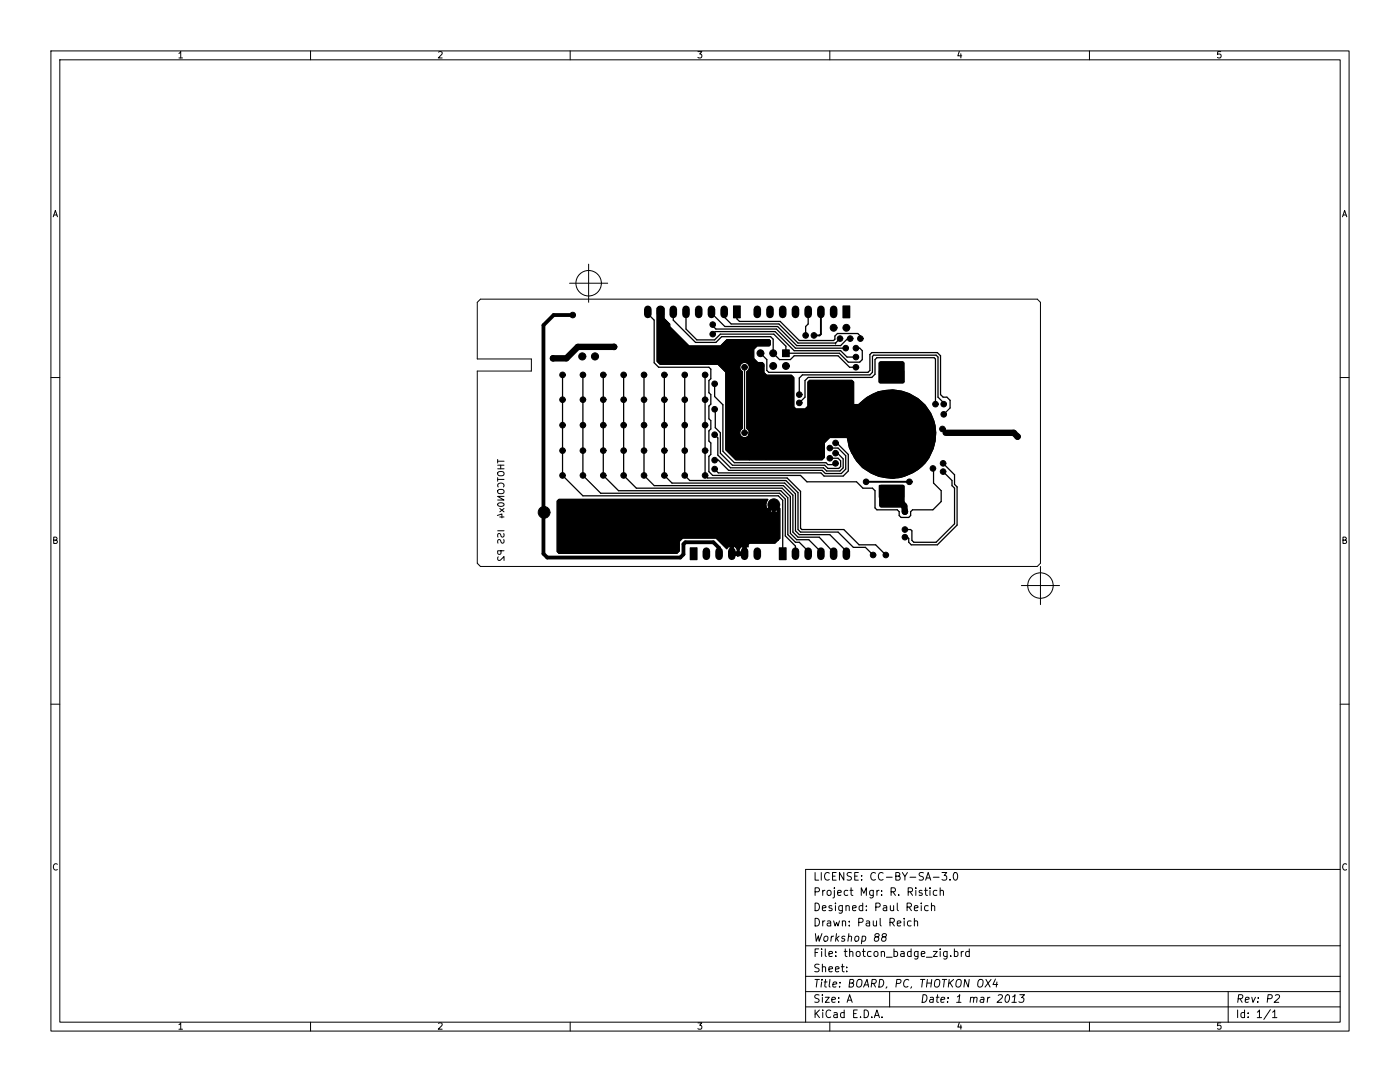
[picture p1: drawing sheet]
<svg xmlns="http://www.w3.org/2000/svg" width="279mm" height="216mm" viewBox="0 0 279 216" stroke-linecap="round" stroke-linejoin="round" font-family="sans-serif">
<g fill="none" stroke="#000" stroke-width=".2">
<path d="M10.2 10.2h259v195.5h-259zM11.9 11.9h255.6v192.1h-255.6zM35.7 10.7l.4-.4v1.3M35.7 11.6h.7M62 10.2v1.7M87.5 10.4l.5-.1 .2 .4-.7 .9h.7M113.8 10.2v1.7M139.3 10.3h.8l-.5 .5 .4 .1v.5l-.2 .2-.5-.2M165.6 10.2v1.7M191.5 10.2l-.3 .9h.7M191.8 10.7v.9M217.4 10.2v1.7"/>
<path d="M243.6 10.3h-.6v.6l.2-.1h.4l.1 .2-.1 .4-.1 .2-.5-.2M10.6 43.3l.4-1.3 .5 1.3M10.7 42.9h.7M113.7 56.5h7.6M117.5 52.7v7.6M267.9 43.3l.5-1.3 .4 1.3M268 42.9h.7M10.2 75.3h1.7M95.3 60.3l.6-.6h111.1l.6 .6v52.1l-.6 .6h-111.1l-.6-.6v-38.4h10.7v-2.4h-10.7zM131.5 61.2h.7l.3 .3v2l1.2 1.2v.5l3.8 3.8h6.3l1.3-1.2h8.4l.2 .2v.8l-.2 .2h-2.4l-.7 .7v1.8l.8 .8h.9l.4 .4v1.6l.5 .6h5l.4 .4v5.9l.5 .4h1.8l.5-.5v-4.9l.4-.3h8.4l.4 .3v4.5h.9a8.8 8.8 0 0 1 13.3 .1 8.8 8.8 0 0 1-1.8 13.2 8.8 8.8 0 0 1-12.8-3.6l-.5-1.1-.4-2h-3.5l-1.1 1.1v2.9l-.4 .5h-14.6v-5.6l-.5-.7v-11.4a.96 .96 0 0 0 .3-1.4 .96 .96 0 0 0-1.5 0 .96 .96 0 0 0 .3 1.4v11.4a.97 .97 0 0 0-.4 1.2 .97 .97 0 0 0 1.2 .6 .97 .97 0 0 0 .6-1.1v5.6h-2.7l-2-2v-15.5l-1.5-1.6h-11.6l-.6-.6v-10.6zM146.4 61h1.4v2.4h-1.4zM156.2 69.8h1.3v1.4h-1.3z"/>
<path d="M168.2 61h1.4v2.4h-1.4zM175.5 74h4.9v2.4h-4.9zM175.7 72.2h4.5l.2 .2v3.8l-.2 .2h-4.5l-.2-.2v-3.8zM267.5 75.3h1.7M99.3 91.7v.7M99.3 95.3v.7M99.3 92h1.3M99.3 92.8h1.3M99.3 93.5h1.3M99.3 95.7h1.3M99.4 97.2a.6 .6 0 0 1 .5-.9 .6 .6 0 0 1 .7 .6l-.1 .3M99.5 94.1h.7a.42 .42 0 0 1 .4 .4 .42 .42 0 0 1-.4 .4h-.5a.43 .43 0 0 1-.4-.3 .43 .43 0 0 1 .2-.5z"/>
<path d="M99.5 97.7h.7a.42 .42 0 0 1 .4 .4 .42 .42 0 0 1-.4 .4h-.5a.43 .43 0 0 1-.4-.3 .43 .43 0 0 1 .2-.5zM99.9 92.8v.7M100.6 99h-1.3l1.3 .8h-1.3M111.2 100l.3-.4h41.8l-.3 .3h.1a1.23 1.23 0 0 0 .1 1.6l1.2-1.2 1.2 1.2v5.9l-.3 .4v-5.8l-.9-.8-.8 .8a1.22 1.22 0 0 0 1.7 0v5.8l-.6 .6h-5.1l-.3 .3v.4l-.4-.1v1.8h-.6v-1.8a.79 .79 0 0 0-.7 1.2h.7v.6l-1.1 .1v-.9a.82 .82 0 0 0-.8-1v1.2h.7l.1-.2v.9l-.1-.1h-1.4v-1.8l-.5 .2-.2 .3-2.1-2.1h-6.7l-.6 .7v1.9l-.5 .4h-23.6l-.3-.3zM175.5 96.9h4.9v2.3h-4.9zM175.6 97.1l.2-.3h4.4l.2 .3v3.8l-.2 .3h-4.4l-.2-.3zM177.4 87.9h1v1h-1zM177.4 84.3h1v1h-1zM177.4 85.5h1v2.2h-1zM178.6 87.9h2.2v1h-2.2zM178.6 84.3h2.2v1h-2.2zM181 84.3h1v1h-1z"/>
<path d="M181 87.9h1v1h-1zM181 85.5h1v2.2h-1zM10.7 107.8l.6-.1v-.4l-.6-.1v1.2h.5l.2-.4-.3-.2M99.3 102.9l.9-.3v.7M99.3 105.9h1.3M99.4 111.1l-.1 .5 .4 .2 .9-.8v.8M99.4 100.4a.61 .61 0 0 1 .7-.2 .61 .61 0 0 1 .4 .7 .75 .75 0 0 1-1.2-.3zM99.7 101.5l.9 .6M99.7 103.2h.9M100 109.9l-.1 .6-.5 .1-.1-.7h1.3M100.5 106.4l.1 .5-.1 .2h-.4l-.2-.5-.3-.2-.3 .3 .1 .5M100.5 107.7l.1 .4-.3 .3-.3-.1-.2-.6h-.4l-.1 .2 .1 .5"/>
<path d="M100.6 101.5l-.9 .6M137.7 109.3h1.4v2.4h-1.4zM155.5 109.3h1.4v2.4h-1.4zM203.8 116.8h7.7M207.6 113v7.7M268 107.8l.6-.1v-.4l-.6-.1v1.2h.5l.2-.4-.3-.2M10.2 140.5h1.7M267.5 140.5h1.7M11.4 172.5a.6 .6 0 0 0-.8 .4 .6 .6 0 0 0 .6 .7l.2-.1M162.7 177.9h.7l.1-.2v-.4l-.3-.2h-.5v1.6M162.7 174.1v1.5h.7M163.9 174.1v1.5"/>
<path d="M164.2 177.7v1M164.6 177.7h-.3l-.1 .2M165.1 177.8l.3-.1 .4 .1 .1 .6-.2 .2-.3 .1-.3-.2zM165.5 174.2a.61 .61 0 0 0-.8 0 .61 .61 0 0 0-.1 .8 .57 .57 0 0 0 .3 .6 .57 .57 0 0 0 .6-.1M166.2 174.8h.5M166.5 177.7v1.3l-.3 .2M166.5 177.1v.2M166.9 174.1h-.7v1.5h.7M167.2 178.2l.7-.2-.1-.3h-.4l-.2 .2v.7h.6M168.4 174.1v1.5l-.9-1.5v1.5M169.2 177.7h-.4l-.3 .2 .1 .7h.6M169.6 177.7h.6"/>
<path d="M169.9 177.1v1.4l.3 .2M169.9 174.2l-.6-.1-.2 .3 .1 .4 .7 .2v.5l-.3 .1h-.5M170.6 174.8h.5M171.3 174.1h-.7v1.5h.7M171.9 178.7v-1.6l.5 1.1 .5-1.1v1.6M172 175.5v.1M172 174.7v.1M174.3 177.7v1.2l-.3 .3-.4-.1M174.3 177.7h-.5l-.2 .2 .1 .7h.6M174.7 174.2a.61 .61 0 0 0-.7 0 .61 .61 0 0 0-.2 .8 .57 .57 0 0 0 .3 .6 .57 .57 0 0 0 .6-.1M175 177.7v1M175.4 177.7h-.2l-.2 .2"/>
<path d="M175.9 178.5v.2M175.9 177.7v.2M176.2 174.2a.61 .61 0 0 0-.7 0 .61 .61 0 0 0-.2 .8 .57 .57 0 0 0 .3 .6 .57 .57 0 0 0 .6-.1M176.9 175h1.2M177.8 177.9h.8l.1-.2-.1-.4-.2-.2h-.6v1.6M178.2 177.9l.5 .8M178.8 174.8h.6l.2-.3-.2-.3-.6-.1v1.5h.6l.3-.3a.4 .4 0 0 0-.4-.5M179.4 178.5v.2M180.1 174.1l.5 .8 .5-.8M180.6 174.9v.7M181.2 177.9h.8l.1-.2-.1-.4-.2-.2h-.6v1.6M181.6 177.9l.5 .8"/>
<path d="M181.6 175h1.2M182.8 177.1v.2M182.8 177.7v1M184 177.7h-.4l-.2 .2 .1 .2 .5 .1v.4h-.6M184.3 174.2l-.6-.1-.3 .3 .2 .4 .6 .2v.5l-.2 .1h-.6M184.5 177.7h.6M184.7 177.1v1.4l.4 .2M184.7 175.6l.5-1.5 .5 1.5M184.9 175.2h.7M185.6 177.1v.2M185.6 177.7v1M186.3 175h1.1"/>
<path d="M187 177.7h-.5l-.2 .2 .1 .7h.6M187.6 177.8l.3-.1h.3l.1 1M187.6 177.1v1.6M188 174.1h.9l-.5 .6 .5 .1v.7l-.3 .1-.6-.1M189.6 175.5v.1M190.4 174.2l.2-.1a.81 .81 0 0 1 .5 .8 .81 .81 0 0 1-.5 .7l-.2-.1-.2-.5zM267.5 173.5h-106.7v30.5M268.7 172.5a.6 .6 0 0 0-.8 .4 .6 .6 0 0 0 .6 .7l.2-.1M160.8 188.7h106.7M160.8 194.8h106.7M160.8 197.9h106.7M162.7 195.4h.8"/>
<path d="M162.7 183.2a.77 .77 0 0 1 .8 .8 .77 .77 0 0 1-.8 .8zM162.7 180.2a.77 .77 0 0 1 .8 .8 .77 .77 0 0 1-.8 .7zM162.7 190.1h.5M162.7 186.3l.2 1.5 .4-1.1 .2 1.1 .5-1.5M163.1 195.4l-.2 1.6M163.4 189.3h-.7v1.6M163.5 198.6l-.6-.1-.3 .3 .1 .3 .7 .3v.5l-.2 .1-.6-.1M163.5 192.5l-.6-.1-.3 .3 .1 .3 .7 .3v.5l-.2 .1-.6-.1M164 189.3v.2M164 195.9l-.2 1.1M164 189.8v1.1M164 195.4v.2"/>
<path d="M164.1 198.5v.1M164.1 193l.2-.1 .4 .1 .1 .9M164.1 181.2l.7-.1v-.3l-.5-.1-.2 .2 .1 .7h.6M164.1 192.4v1.5M164.1 199v1M164.2 183.8v1M164.5 195.9h.6M164.5 186.9l.3-.1 .4 .1v.6l-.2 .2-.4 .1-.2-.1zM164.6 183.8h-.3l-.1 .2M164.7 199h.8l-.8 1h.8M164.7 189.3v1.3l.2 .3M164.8 195.4l-.2 1.3 .3 .3"/>
<path d="M165.1 183.8h.6l.1 1M165.4 190.4l.8-.2-.1-.3-.5-.1-.2 .3 .1 .7h.6M165.4 193.4l.8-.1-.1-.3-.5-.1-.2 .2 .1 .7h.6M165.6 195.4l-.1 1.3 .2 .3M165.8 184.1l-.5 .1-.2 .2 .2 .4 .5-.1M165.9 186.8l-.1 1M166 199.5l.7-.1v-.3l-.5-.1-.2 .2 .1 .7h.6M166 180.8l-.4-.1-.2 .2 .1 .2 .5 .2v.3h-.6M166.2 196.5l.8-.2-.1-.3h-.5l-.2 .7 .2 .3 .4-.1M166.4 186.8l-.5 .3M166.4 183.8l.3 1 .3-.8 .2 .8 .3-1M166.7 193.4l.8-.1-.1-.3-.4-.1-.3 .2 .1 .7h.6"/>
<path d="M166.7 180.2v.1M166.7 180.7v1M166.8 190.7v.2M166.8 189.9v.2M166.9 186.3l-.1 1.5M167 187.2l.3 .6M167.4 199.9v.1M167.4 199.1v.1M167.5 186.8l-.7 .6M167.6 196.8l-.1 .2M167.7 196l-.1 .2M167.9 192.9h.6"/>
<path d="M168.1 192.4v1.3l.4 .2M168.1 183.9l.2-.1h.4l.1 1M168.1 180.7v1.2l-.3 .3h-.3M168.1 180.8l-.4-.1-.3 .3 .1 .6h.6M168.1 183.8v1M168.5 189.8h.6M168.6 186.9a.37 .37 0 0 0-.6 .2l.6 .4-.3 .3-.4-.1M168.7 189.3v1.3l.4 .3M168.8 180.8l.3-.1 .3 .1 .1 .9M168.8 180.7v1M169 193.8v.1M169 193v.1"/>
<path d="M169.2 199.6h.7M169.3 186.9l.3-.1 .3 .1v.9M169.4 186.3l-.2 1.5M169.5 184.6v.2M169.5 183.8v.2M169.5 196.2l.7-.1 .2-.2-.1-.3-.2-.2h-.5l-.2 1.6h.6l.3-.2 .1-.3-.4-.3M169.6 190l.2-.2 .3 .1 .1 1M169.6 189.3v1.6M170.1 181.2l.8-.1-.1-.3-.4-.1-.3 .2 .1 .7h.6M170.7 186.9l.2-.1 .5 .1v.6l-.2 .2-.4 .1-.2-.1zM170.9 190l.3-.2 .4 .2 .1 .6-.2 .2-.3 .1-.3-.2zM171.1 195.7a.53 .53 0 0 1 .9 0 1.12 1.12 0 0 1-.5 1.3l-.4-.1a1.14 1.14 0 0 1 0-1.2z"/>
<path d="M171.4 184h.7l.1-.2v-.4l-.2-.2h-.6v1.6M172.1 186.9l.4-.1 .3 .3-.2 .6h-.6M172.1 189.8h.6M172.1 186.8l-.2 1.5M172.2 180.8l-.5-.1-.2 .3 .1 .6h.6M172.2 180.2v1.5M172.3 189.3v1.3l.4 .3M172.3 197l.7-1.6 .4 1.6M172.5 196.5h.8M172.9 183.8h.6l.1 1M172.9 181.6v.1M172.9 180.8v.1"/>
<path d="M173.6 184.1l-.6 .1-.2 .2 .2 .4 .6-.1M173.8 189.9l-.4-.1-.3 .3 .2 .7h.5M174 196.2h.7l.2-.3-.1-.3-.2-.2h-.5l-.2 1.6M174.3 183.8l.1 .9 .3 .1 .2-.2M174.3 196.2l.4 .8M174.5 190l.2-.2 .5 .2v.6l-.1 .2-.4 .1-.2-.2zM174.8 181l.7-.1 .2-.2-.1-.4-.2-.1h-.6v1.5M174.8 186.9l-.2-.2 .1-.3 .2-.1 .5 .1 .1 .2-.1 .2-.7 .2-.2 .2 .1 .5a.5 .5 0 0 0 .7 0 .5 .5 0 0 0 0-.7l-.2-.1M174.9 183.8v1M175.6 195.4a.76 .76 0 0 1 .8 .6 .76 .76 0 0 1-.4 .9l-.6 .1zM175.7 183.2v1.3l.2 .3M175.9 190l.2-.2 .4 .1v1"/>
<path d="M175.9 189.8v1.1M176.3 186.9l-.3-.2 .1-.3 .3-.1 .4 .1 .1 .2-.1 .2-.7 .2-.1 .2v.5a.5 .5 0 0 0 .7 0 .5 .5 0 0 0 0-.7l-.1-.1M176.3 180.8h.6l.1 .9M176.9 191h1.2M177 181.1h-.5l-.3 .3 .3 .3 .5-.1M177 196.9l-.2 .3M177.5 197.9v3M177.6 184h.7l.2-.2-.1-.4-.2-.2h-.6v1.6M177.7 180.7l.1 .9 .3 .1 .2-.1M178 184l.5 .8M178.3 180.7v1M178.4 189.9l.5-.1 .2 .3-.1 .7h-.6"/>
<path d="M178.4 189.3v1.6M178.9 196.2h.7l.2-.3v-.3l-.2-.2h-.6l-.2 1.6M179.1 184.3l.7-.2-.1-.3h-.4l-.2 .2v.7h.6M179.1 180.2v1.3l.2 .2M179.8 189.9h.6v1M180.4 190.2l-.5 .1a.3 .3 0 0 0-.2 .3 .3 .3 0 0 0 .2 .3l.5-.1M180.4 183.2v.2M180.4 183.8v1M181 181l.8-.1 .1-.2-.1-.4-.2-.1h-.6v1.5M181.4 195.6a.73 .73 0 0 0-1 .4 .73 .73 0 0 0 .5 1l.3-.2M181.4 181l.5 .7M181.8 189.9l-.4-.1-.3 .3 .1 .7h.6"/>
<path d="M181.8 183.8h-.4l-.3 .2 .1 .7h.6M181.8 189.3v1.6M181.9 196.9l-.2 .3M182.5 183.9l.2-.1h.4v1M182.5 181.2l.7-.1-.1-.3-.4-.1-.2 .2 .1 .7h.5M182.5 183.2v1.6M183.2 189.8v1.3l-.3 .3-.3-.1M183.2 189.9l-.4-.1-.3 .3 .1 .7h.6M183.7 195.4h.9M183.9 190.4l.7-.2-.1-.3-.4-.1-.2 .3v.7h.6M183.9 180.2v.1M183.9 180.7v1"/>
<path d="M184.1 195.4l-.1 1.6M184.2 198.5a.76 .76 0 0 1 .8 .5 .76 .76 0 0 1-.4 .9l-.6 .1zM184.9 191h1.1M185 196.2h.9M185.1 195.4l-.2 1.6M185.2 180.8l-.4-.1-.3 .3 .2 .6h.5M185.7 199.1h.5v.9M185.9 180.8l.2-.1 .4 .1v.9M185.9 180.2v1.5M186 195.4l-.2 1.6M186.3 189.8h.8l-.8 1.1h.8M186.3 199.4l-.7 .1-.1 .3 .2 .2 .5-.1"/>
<path d="M186.7 195.7a.53 .53 0 0 1 .8 0 1.12 1.12 0 0 1-.4 1.3l-.5-.1a1.14 1.14 0 0 1 .1-1.2zM186.8 199h.6M187.1 198.5l-.1 1.3 .3 .2M187.6 189.3v.2M187.6 189.8v1.1M187.8 199.5l.7-.1v-.3l-.4-.1-.3 .2v.7h.6M188.1 195.4h.8M188.5 195.4l-.2 1.6M189 189.8v1.3l-.3 .3-.3-.1M189 189.9l-.4-.1-.3 .3 .1 .7h.6M189.1 199.9v.1M189.2 199.1v.1"/>
<path d="M189.4 195.4l-.2 1.6M189.6 196.1l.5 .9M189.7 190.7v.2M190.3 195.4l-1 .9M190.5 189.9l.4-.1 .3 .3-.2 .7h-.5M190.5 189.3v1.6M190.9 195.7a.53 .53 0 0 1 .9 0 1.12 1.12 0 0 1-.4 1.3l-.5-.1a1.14 1.14 0 0 1 0-1.2zM191.1 198.9l.4-.4-.1 1.5M191.8 189.8v1.1M192.3 189.8l-.3 .1-.2 .2M193.4 195.4l-.2 1.6-.6-1.6-.2 1.6M193.4 189.9l-.4-.1-.3 .3 .2 .7h.5"/>
<path d="M193.4 189.3v1.6M193.7 199.1l.2-.1 .4 .1v.9M193.7 199l-.1 1M194.4 199.2a.38 .38 0 0 1 .6-.1l-.1 .9M195.3 195.7a.53 .53 0 0 1 .9 0 1.12 1.12 0 0 1-.5 1.3l-.4-.1a1.14 1.14 0 0 1 0-1.2zM195.8 199.1h.5v.9M196.4 199.4h-.5l-.3 .2 .2 .4 .5-.1M196.8 195.4l.8 1.6M197.1 199l-.1 1M197.6 199l-.5 .3M197.8 195.4l-1.2 1.6M198.7 195.4l-.5 1.1h.9"/>
<path d="M199 195.9l-.2 1.1M199.2 198.6l.6-.1 .2 .1 .1 .3-1.1 1.1h.9M200.8 198.6l.4-.1a.9 .9 0 0 1-.3 1.5l-.2-.1-.1-.5zM202.1 198.9l.5-.4-.2 1.5M203.5 198.5h1l-.6 .6 .4 .1-.1 .7-.2 .1-.7-.1M245.1 197.9v6.1M247.1 199.3l.7-.1 .2-.2v-.4l-.2-.1h-.6l-.2 1.5M247.5 199.3l.4 .7M248.5 199.5l.8-.1-.1-.3h-.5l-.2 .7 .2 .2 .4-.1M249.8 199l.3 1 .5-1M251 199.9v.1M251.1 199.1v.1"/>
<path d="M253 199.3l.7-.1 .2-.2v-.4l-.2-.1h-.6l-.2 1.5M254.5 198.6l.6-.1 .2 .1 .1 .3-1.1 1.1h.9M35.7 204.5l.4-.4v1.3M35.7 205.4h.7M62 204v1.7M87.5 204.2l.5-.1 .2 .4-.7 .9h.7M113.8 204v1.7M139.3 204.1h.8l-.5 .5 .4 .1v.5l-.2 .2-.5-.2M160.8 200.9h106.7M162.7 201.5v1.6M162.9 202.2l.6 .9M163.5 201.5l-.8 .9"/>
<path d="M164.2 201.5v.2M164.2 202v1.1M165.6 204v1.7M165.8 201.7a.61 .61 0 0 0-.8 0 .61 .61 0 0 0-.2 .7 .57 .57 0 0 0 .3 .6 .57 .57 0 0 0 .7-.1M166.4 202.1h.6l.1 1M167.1 202.4l-.5 .1-.2 .2 .2 .4 .5-.1M168.5 202.1l-.5-.1-.3 .3 .2 .7h.6M168.5 201.5v1.6M169.1 200l.5-1.5 .5 1.5M170.4 202.3h.5M171.1 201.5h-.7v1.6h.7M171.7 202.9v.2"/>
<path d="M172.5 201.5a.77 .77 0 0 1 .8 .8 .77 .77 0 0 1-.8 .8zM174 202.9v.2M174.5 203.1l.5-1.6 .5 1.6M174.6 202.6h.8M176 202.9v.2M190.9 200h.9M191.5 204l-.3 .9h.7M191.8 204.5v.9M201.9 200h.9M217.4 204v1.7M243.6 204.1h-.6v.6l.2-.1h.4l.1 .2-.1 .4-.1 .2-.5-.2M247 201.5v1.6"/>
<path d="M248.4 202.1l-.5-.1-.2 .3 .1 .7h.6M248.4 201.5v1.6M249.1 202.9v.2M249.1 202.1v.2M250.9 202l.5-.5v1.6M250.9 203.1h.9M253.5 201.5l-1.3 1.9M254 202l.4-.5v1.6M254 203.1h.8"/>
<circle cx="117.5" cy="56.5" r="2.54"/>
<circle cx="110.4" cy="71.5" r=".56"/>
<circle cx="112.3" cy="79.8" r=".56"/>
<circle cx="112.3" cy="74.8" r=".56"/>
<circle cx="114.3" cy="62.9" r=".56"/>
<circle cx="116.2" cy="71.1" r=".71"/>
<circle cx="116.3" cy="79.8" r=".56"/>
<circle cx="116.3" cy="74.8" r=".56"/>
<circle cx="118.7" cy="71.1" r=".71"/>
<circle cx="120.4" cy="79.8" r=".56"/>
<circle cx="120.4" cy="74.8" r=".56"/>
<circle cx="122.6" cy="69.2" r=".56"/>
<circle cx="124.5" cy="79.8" r=".56"/>
<circle cx="124.5" cy="74.8" r=".56"/>
<circle cx="128.5" cy="79.8" r=".56"/>
<circle cx="128.5" cy="74.8" r=".56"/>
<circle cx="132.6" cy="68.6" r=".56"/>
<circle cx="132.6" cy="79.8" r=".56"/>
<circle cx="132.6" cy="74.8" r=".56"/>
<circle cx="136.7" cy="79.8" r=".56"/>
<circle cx="136.7" cy="74.8" r=".56"/>
<circle cx="140.7" cy="79.8" r=".56"/>
<circle cx="140.7" cy="74.8" r=".56"/>
<circle cx="142.2" cy="66.7" r=".56"/>
<circle cx="142.2" cy="64.8" r=".56"/>
<circle cx="142.6" cy="76.6" r=".56"/>
<circle cx="148.6" cy="73.3" r=".56"/>
<circle cx="151.8" cy="70.5" r=".69"/>
<circle cx="151.8" cy="73" r=".69"/>
<circle cx="154.3" cy="70.5" r=".69"/>
<circle cx="154.3" cy="73" r=".69"/>
<circle cx="156.8" cy="73" r=".69"/>
<circle cx="159.5" cy="78.7" r=".56"/>
<circle cx="160.8" cy="66.9" r=".56"/>
<circle cx="162.4" cy="66.9" r=".56"/>
<circle cx="166.4" cy="65.4" r=".69"/>
<circle cx="167.6" cy="67.6" r=".56"/>
<circle cx="168.8" cy="69.5" r=".56"/>
<circle cx="168.9" cy="65.4" r=".69"/>
<circle cx="169.7" cy="67.6" r=".56"/>
<circle cx="170.8" cy="69.5" r=".56"/>
<circle cx="170.8" cy="73.3" r=".56"/>
<circle cx="170.8" cy="71.2" r=".56"/>
<circle cx="171.7" cy="67.6" r=".56"/>
<circle cx="177.9" cy="79.8" r=".56"/>
<circle cx="180.8" cy="79.8" r=".56"/>
<circle cx="112.3" cy="89.9" r=".56"/>
<circle cx="112.3" cy="94.9" r=".56"/>
<circle cx="112.3" cy="84.8" r=".56"/>
<circle cx="116.3" cy="89.9" r=".56"/>
<circle cx="116.3" cy="94.9" r=".56"/>
<circle cx="116.3" cy="84.8" r=".56"/>
<circle cx="120.4" cy="89.9" r=".56"/>
<circle cx="120.4" cy="94.9" r=".56"/>
<circle cx="120.4" cy="84.8" r=".56"/>
<circle cx="124.5" cy="84.8" r=".56"/>
<circle cx="124.5" cy="89.9" r=".56"/>
<circle cx="124.5" cy="94.9" r=".56"/>
<circle cx="128.5" cy="94.9" r=".56"/>
<circle cx="128.5" cy="89.9" r=".56"/>
<circle cx="128.5" cy="84.8" r=".56"/>
<circle cx="132.6" cy="89.9" r=".56"/>
<circle cx="132.6" cy="84.8" r=".56"/>
<circle cx="132.6" cy="94.9" r=".56"/>
<circle cx="136.7" cy="89.9" r=".56"/>
<circle cx="136.7" cy="84.8" r=".56"/>
<circle cx="136.7" cy="94.9" r=".56"/>
<circle cx="140.7" cy="94.9" r=".56"/>
<circle cx="140.7" cy="89.9" r=".56"/>
<circle cx="140.7" cy="84.8" r=".56"/>
<circle cx="142.6" cy="91.8" r=".56"/>
<circle cx="142.6" cy="93.6" r=".56"/>
<circle cx="142.6" cy="86.7" r=".56"/>
<circle cx="142.6" cy="81.7" r=".56"/>
<circle cx="148.6" cy="86.4" r=".56"/>
<circle cx="152.9" cy="91.1" r=".56"/>
<circle cx="159.5" cy="80.4" r=".56"/>
<circle cx="165.6" cy="91.4" r=".56"/>
<circle cx="165.6" cy="89.4" r=".56"/>
<circle cx="166.8" cy="90.4" r=".56"/>
<circle cx="166.8" cy="92.5" r=".56"/>
<circle cx="166.8" cy="88.4" r=".56"/>
<circle cx="171.3" cy="88.4" r=".56"/>
<circle cx="171.3" cy="83.3" r=".56"/>
<circle cx="172.8" cy="96.1" r=".56"/>
<circle cx="177.9" cy="86.6" r=".69"/>
<circle cx="178.3" cy="94.9" r=".56"/>
<circle cx="181.5" cy="96.1" r=".56"/>
<circle cx="186.2" cy="93.5" r=".56"/>
<circle cx="186.7" cy="80.6" r=".56"/>
<circle cx="188.1" cy="85.6" r=".56"/>
<circle cx="188.2" cy="92.5" r=".56"/>
<circle cx="188.2" cy="94.1" r=".56"/>
<circle cx="188.3" cy="80.6" r=".56"/>
<circle cx="188.3" cy="82.7" r=".56"/>
<circle cx="203.1" cy="87.1" r=".56"/>
<circle cx="108.6" cy="102.2" r="1.17"/>
<circle cx="154.4" cy="100.7" r="1.17"/>
<circle cx="174.2" cy="110.7" r=".56"/>
<circle cx="176.8" cy="110.7" r=".56"/>
<circle cx="180.6" cy="105.7" r=".56"/>
<circle cx="180.6" cy="107.2" r=".56"/>
<circle cx="180.6" cy="102.1" r=".56"/>
<circle cx="207.6" cy="116.8" r="2.54"/>
</g>
<g fill="#000">
<path d="M146.4 61h1.4v2.4h-1.4zM156.2 69.8h1.3v1.4h-1.3zM168.2 61h1.4v2.4h-1.4zM175.5 74h4.9v2.4h-4.9zM175.7 72.2h4.5l.2 .2v3.8l-.2 .2h-4.5l-.2-.2v-3.8zM175.5 96.9h4.9v2.3h-4.9zM177.4 87.9h1v1h-1zM177.4 84.3h1v1h-1zM177.4 85.5h1v2.2h-1zM178.6 87.9h2.2v1h-2.2zM178.6 84.3h2.2v1h-2.2zM181 84.3h1v1h-1z"/>
<path d="M181 87.9h1v1h-1zM181 85.5h1v2.2h-1zM131.5 61.2h.7l.3 .3v2l1.2 1.2v.5l3.8 3.8h6.3l1.3-1.2h8.4l.2 .2v.8l-.2 .2h-2.4l-.7 .7v1.8l.8 .8h.9l.4 .4v1.6l.5 .6h5l.4 .4v5.9l.5 .4h1.8l.5-.5v-4.9l.4-.3h8.4l.4 .3v4.5h.9a8.8 8.8 0 0 1 13.3 .1 8.8 8.8 0 0 1-1.8 13.2 8.8 8.8 0 0 1-12.8-3.6l-.5-1.1-.4-2h-3.5l-1.1 1.1v2.9l-.4 .5h-14.6v-5.6l-.5-.7v-11.4a.96 .96 0 0 0 .3-1.4 .96 .96 0 0 0-1.5 0 .96 .96 0 0 0 .3 1.4v11.4a.97 .97 0 0 0-.4 1.2 .97 .97 0 0 0 1.2 .6 .97 .97 0 0 0 .6-1.1v5.6h-2.7l-2-2v-15.5l-1.5-1.6h-11.6l-.6-.6v-10.6zM137.7 109.3h1.4v2.4h-1.4zM155.5 109.3h1.4v2.4h-1.4zM111.2 100l.3-.4h41.8l-.3 .3h.1a1.23 1.23 0 0 0 .1 1.6l1.2-1.2 1.2 1.2v5.9l-.3 .4v-5.8l-.9-.8-.8 .8a1.22 1.22 0 0 0 1.7 0v5.8l-.6 .6h-5.1l-.3 .3v.4l-.4-.1v1.8h-.6v-1.8a.79 .79 0 0 0-.7 1.2h.7v.6l-1.1 .1v-.9a.82 .82 0 0 0-.8-1v1.2h.7l.1-.2v.9l-.1-.1h-1.4v-1.8l-.5 .2-.2 .3-2.1-2.1h-6.7l-.6 .7v1.9l-.5 .4h-23.6l-.3-.3zM175.6 97.1l.2-.3h4.4l.2 .3v3.8l-.2 .3h-4.4l-.2-.3z"/>
<circle cx="110.4" cy="71.5" r=".56"/>
<circle cx="112.3" cy="79.8" r=".56"/>
<circle cx="112.3" cy="74.8" r=".56"/>
<circle cx="114.3" cy="62.9" r=".56"/>
<circle cx="116.2" cy="71.1" r=".71"/>
<circle cx="116.3" cy="79.8" r=".56"/>
<circle cx="116.3" cy="74.8" r=".56"/>
<circle cx="118.7" cy="71.1" r=".71"/>
<circle cx="120.4" cy="79.8" r=".56"/>
<circle cx="120.4" cy="74.8" r=".56"/>
<circle cx="122.6" cy="69.2" r=".56"/>
<circle cx="124.5" cy="79.8" r=".56"/>
<circle cx="124.5" cy="74.8" r=".56"/>
<circle cx="128.5" cy="79.8" r=".56"/>
<circle cx="128.5" cy="74.8" r=".56"/>
<circle cx="132.6" cy="68.6" r=".56"/>
<circle cx="132.6" cy="79.8" r=".56"/>
<circle cx="132.6" cy="74.8" r=".56"/>
<circle cx="136.7" cy="79.8" r=".56"/>
<circle cx="136.7" cy="74.8" r=".56"/>
<circle cx="140.7" cy="79.8" r=".56"/>
<circle cx="140.7" cy="74.8" r=".56"/>
<circle cx="142.2" cy="66.7" r=".56"/>
<circle cx="142.2" cy="64.8" r=".56"/>
<circle cx="142.6" cy="76.6" r=".56"/>
<circle cx="148.6" cy="73.3" r=".56"/>
<circle cx="151.8" cy="70.5" r=".69"/>
<circle cx="151.8" cy="73" r=".69"/>
<circle cx="154.3" cy="70.5" r=".69"/>
<circle cx="154.3" cy="73" r=".69"/>
<circle cx="156.8" cy="73" r=".69"/>
<circle cx="159.5" cy="78.7" r=".56"/>
<circle cx="160.8" cy="66.9" r=".56"/>
<circle cx="162.4" cy="66.9" r=".56"/>
<circle cx="166.4" cy="65.4" r=".69"/>
<circle cx="167.6" cy="67.6" r=".56"/>
<circle cx="168.8" cy="69.5" r=".56"/>
<circle cx="168.9" cy="65.4" r=".69"/>
<circle cx="169.7" cy="67.6" r=".56"/>
<circle cx="170.8" cy="69.5" r=".56"/>
<circle cx="170.8" cy="73.3" r=".56"/>
<circle cx="170.8" cy="71.2" r=".56"/>
<circle cx="171.7" cy="67.6" r=".56"/>
<circle cx="177.9" cy="79.8" r=".56"/>
<circle cx="180.8" cy="79.8" r=".56"/>
<circle cx="112.3" cy="89.9" r=".56"/>
<circle cx="112.3" cy="94.9" r=".56"/>
<circle cx="112.3" cy="84.8" r=".56"/>
<circle cx="116.3" cy="89.9" r=".56"/>
<circle cx="116.3" cy="94.9" r=".56"/>
<circle cx="116.3" cy="84.8" r=".56"/>
<circle cx="120.4" cy="89.9" r=".56"/>
<circle cx="120.4" cy="94.9" r=".56"/>
<circle cx="120.4" cy="84.8" r=".56"/>
<circle cx="124.5" cy="84.8" r=".56"/>
<circle cx="124.5" cy="89.9" r=".56"/>
<circle cx="124.5" cy="94.9" r=".56"/>
<circle cx="128.5" cy="94.9" r=".56"/>
<circle cx="128.5" cy="89.9" r=".56"/>
<circle cx="128.5" cy="84.8" r=".56"/>
<circle cx="132.6" cy="89.9" r=".56"/>
<circle cx="132.6" cy="84.8" r=".56"/>
<circle cx="132.6" cy="94.9" r=".56"/>
<circle cx="136.7" cy="89.9" r=".56"/>
<circle cx="136.7" cy="84.8" r=".56"/>
<circle cx="136.7" cy="94.9" r=".56"/>
<circle cx="140.7" cy="94.9" r=".56"/>
<circle cx="140.7" cy="89.9" r=".56"/>
<circle cx="140.7" cy="84.8" r=".56"/>
<circle cx="142.6" cy="91.8" r=".56"/>
<circle cx="142.6" cy="93.6" r=".56"/>
<circle cx="142.6" cy="86.7" r=".56"/>
<circle cx="142.6" cy="81.7" r=".56"/>
<circle cx="148.6" cy="86.4" r=".56"/>
<circle cx="152.9" cy="91.1" r=".56"/>
<circle cx="159.5" cy="80.4" r=".56"/>
<circle cx="165.6" cy="91.4" r=".56"/>
<circle cx="165.6" cy="89.4" r=".56"/>
<circle cx="166.8" cy="90.4" r=".56"/>
<circle cx="166.8" cy="92.5" r=".56"/>
<circle cx="166.8" cy="88.4" r=".56"/>
<circle cx="171.3" cy="88.4" r=".56"/>
<circle cx="171.3" cy="83.3" r=".56"/>
<circle cx="172.8" cy="96.1" r=".56"/>
<circle cx="177.9" cy="86.6" r=".69"/>
<circle cx="178.3" cy="94.9" r=".56"/>
<circle cx="181.5" cy="96.1" r=".56"/>
<circle cx="186.2" cy="93.5" r=".56"/>
<circle cx="186.7" cy="80.6" r=".56"/>
<circle cx="188.1" cy="85.6" r=".56"/>
<circle cx="188.2" cy="92.5" r=".56"/>
<circle cx="188.2" cy="94.1" r=".56"/>
<circle cx="188.3" cy="80.6" r=".56"/>
<circle cx="188.3" cy="82.7" r=".56"/>
<circle cx="203.1" cy="87.1" r=".56"/>
<circle cx="108.6" cy="102.2" r="1.17"/>
<circle cx="154.4" cy="100.7" r="1.17"/>
<circle cx="174.2" cy="110.7" r=".56"/>
<circle cx="176.8" cy="110.7" r=".56"/>
<circle cx="180.6" cy="105.7" r=".56"/>
<circle cx="180.6" cy="107.2" r=".56"/>
<circle cx="180.6" cy="102.1" r=".56"/>
</g>
<g fill="none" stroke="#000" stroke-width="1.5">
<path d="M129.3 61.7v1M131.8 61.7v1M134.4 61.7v1M136.9 61.7v1M139.4 61.7v1M142 61.7v1M144.5 61.7v1M151.1 61.7v1M153.7 61.7v1M156.2 61.7v1M158.8 61.7v1M161.3 61.7v1"/>
<path d="M163.8 61.7v1M166.4 61.7v1M141 110v1M143.5 110v1M146.1 110v1M148.6 110v1M151.1 110v1M158.8 110v1M161.3 110v1M163.8 110v1M166.4 110v1M168.9 110v1"/>
</g>
<path d="M131.8 62.2v1.7l.8 .7v4l2.5 2.5h14l1.9 1.9h.8v2.3l1.1 1.2v14.6M163.8 62.2v4.5l-.2 .2h-1.2M172.8 96.1h8.7" fill="none" stroke="#000" stroke-width=".38"/>
<path d="M114.3 62.9h-3.8l-2 2v37.2M108.5 102.4v8.1l.7 .8h26.6l.6-.7v-2l.4-.4h5.6l1.1 1.1v1.2M154.4 100.7v6.5l-.6 .6h-4.3l-.9 .9v1.8h-2.5" fill="none" stroke="#000" stroke-width=".76"/>
<g fill="none" stroke="#000" stroke-width=".25">
<path d="M112.3 74.8v20.1l4 4h39l.9 .9v10.8M116.3 74.8v20.1l3.6 3.5h35.7l1.1 1.2v7.3l2.1 2.1v1.5M120.4 74.8v20.1l3 3h32.4l1.4 1.4v7.4l1.6 1.5h.7l1.8 1.8v.5M124.5 74.8v20.1l2.5 2.5h29.1l1.6 1.7v7.3l1.3 1.3h2.4l2.4 2.4v.4M128.5 74.8v20.1l2.1 2h25.7l1.9 1.9v7.4l1.1 1h4.2l2.9 3v.3M129.3 62.2v.4l1.3 1.3v8.5l.8 .9h10.1l.4 .4v1.9l-.4 .3v2.5l.4 .3v1.9l-.4 .4v2.6l.4 .3v1.7l-.4 .4v2l.4 .4v2.3l-.4 .4v3l.7 .8h17.6l1.2 1.2h9.9l1.3 1.3h1.9l.5 .5v3.4l.4 .4h4.1l.4 .4v.8l.3 .4h1.6l.3-.4v-.8l.4-.4h4.1l1.6-1.6v-2.2l-1.5-1.5v-2.8l-.1-.1M132.6 74.8v20.1l1.5 1.5h22.5l2.2 2.2v7.3l.7 .8h6.1l3.3 3.3v.5M134.4 62.2v1.7l4.4 4.4h4.1l1.1-1.1h9.8l.5 .5v2.8l1.3 1.3h2.1l.8-.8h8.8l2.2 2.3h1.3M136.7 74.8v20.1l1 1h19.1l2.5 2.4v7.4l.5 .5h7.5l3 3h2.4l1.5 1.5M136.9 62.2v3.5l2.2 2.1h3.5l1.2-1.1h10.6l2.4 2.4v1.4M140.7 74.8v20.1l.5 .5h15.9l2.7 2.6v7.4l.2 .3h8.4l3.1 3h3.3l2 2M142 62.2v.3l2.7 2.7h10.5l3.8 3.8h8.8l1.4-1.4h.5"/>
<path d="M142.2 66.7l.5-.5h12l3.8 3.8h9.3l1.2 1.2h1.8M142.2 64.8v.2l.7 .7h12l3.9 3.8h10M142.6 76.6v2.5l1.7 1.7v9.2l2.3 2.3h18.2l.4 .4h1.3l.3-.2M144.5 62.2v1l1.4 1.4h9.5l3.9 3.9h7.5M147.1 62.2v1.4l.5 .5h8.1l3.8 3.8h6.9l.2-.2v-.6l.5-.6h4.1l.5 .6v.5M148.6 73.3v13.1M151.8 70.5l1.2 1.3v2.1l.4 .4h19.8l.4-.4v-3.2l.4-.3h13.1l.6 .6v7.7l.5 .5h.8l.6 .7v1.5M157.2 70.1l-.4 .4M159.5 78.7v-3.3l.6-.6h13.5l.5-.5v-3.2l.3-.2h12.4l.4 .3v8l1.1 1.2v.2M161.3 62.2v2.4l-.5 .6v1.7M166.8 68.5h.1M167.6 67.6l-.8 .9"/>
<path d="M170.8 69.5h.8l.5 .5v1.8l-.5 .5h-2.3l-1.8-1.8h-10.7M180.8 79.8h-7.4l-2.1 2v6.6h.7l6.3 6.5M142.6 86.7l.7 .7v3.4l2.5 2.5h18.5l.7 .7h2.6l.7-.7v-1.7l-1.2-1.2h-.3M142.6 81.7l.1 .1v3.5l1.1 1.1v4l2.4 2.4h18.4l.6 .7h2.2l.4-.4v-1.2l-.5-.5h-1.7M152.9 83.3h23.5l1.5 1.5M159.5 80.4l1.2-1.2v-3.3l.6-.6h12.7l.6-.6v-2.9l.4-.4h11.4l.3 .2v9M165.6 89.4h1.7l1.5 1.5v2.7l-.9 .9h-3.2l-.6-.6h-18.7l-2-2.1h-.8M166.8 88.4h.2l2.3 2.3v3.3l-1 1h-3.8l-.7-.6h-20.4l-.8-.8M188.2 92.5l2.3 2.2v1.9l.5 .6v7.6l-3.9 3.9h-5.2l-.5-.5v-.8l-.3-.2h-.5M188.2 94.1l1.8 1.8v1l.5 .5v7.1l-3.7 3.7h-4.4l-.4-.4v-1.9l-.3-.2h-1.1"/>
</g>
<path d="M122.6 69.2h-7.3l-2.3 2.3h-2.6M177.9 98l2.6 3 .1 1.1M188.7 86.4h13.6l.8 .7" fill="none" stroke="#000" stroke-width="1.3"/>
<path d="M188.1 85.6l.6 .8" fill="none" stroke="#000" stroke-width=".64"/>
<path d="M189.6 81.4l-1.3 1.3" fill="none" stroke="#000" stroke-width=".23"/>
</svg>
